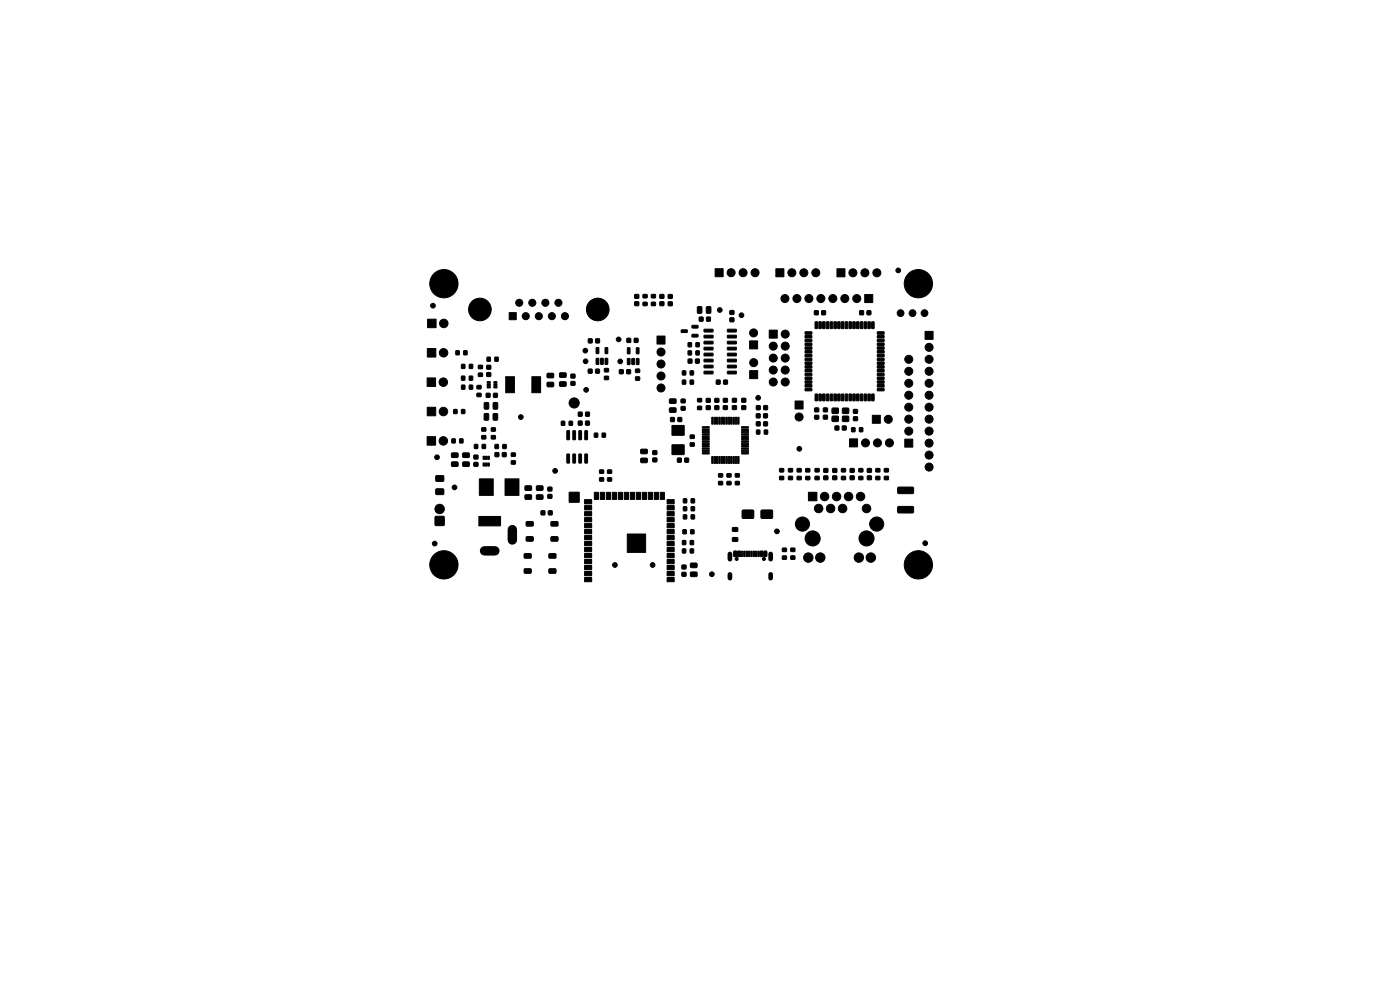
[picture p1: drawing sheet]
<svg xmlns="http://www.w3.org/2000/svg" width="297mm" height="210mm" viewBox="0 0 297 210" stroke-linecap="round" stroke-linejoin="round" font-family="sans-serif">
<g fill="#000" stroke="#000" stroke-width=".21">
<path d="M151.7 57h1.7v1.7h-1.7zM164.6 57h1.7v1.7h-1.7zM177.6 57h1.6v1.7h-1.6zM90.7 73.9h1.8v1.8h-1.8zM90.7 67.7h1.8v1.8h-1.8zM96.7 74.4h.7v.8h-.7zM97.9 77.3h.7v.8h-.7zM98.4 74.4h.7v.8h-.7zM99.6 77.3h.7v.8h-.7zM101.5 77.5h.8v.7h-.8zM101.5 79.2h.8v.6h-.8zM103.3 75.8h.7v.8h-.7z"/>
<path d="M103.3 79.1h.8v.7h-.8zM103.3 77.5h.8v.8h-.8zM105 75.8h.7v.8h-.7zM108 66.3h1.5v1.5h-1.5zM124.8 78.3h.8v.8h-.8zM124.8 71.9h.8v.8h-.8zM126.5 76l.5 .1v1.2l-.5-.1zM126.5 73.8h.5v1.2l-.5-.1zM126.4 78.3h.7v.8h-.7zM126.4 71.9h.7v.8h-.7zM127.4 76l.6 .1-.1 1.2-.5-.1zM128.2 78.2h.9v.7h-.9z"/>
<path d="M128.4 76l.5 .1v1.2l-.5-.1zM128.4 73.8h.5v1.2l-.5-.1zM131.4 78.4h.8v.9h-.8zM133 71.8h.8v.8h-.8zM133.1 76.1h.6l-.1 1.2h-.5zM133.1 73.8h.6l-.1 1.3-.5-.1zM133 78.4h.7v.9h-.7zM134.1 76.1h.5l-.1 1.2h-.5zM134.6 71.8h.7v.8h-.7zM134.7 64h.8v.8h-.8zM134.7 62.5h.8v.8h-.8zM134.8 78.3h.9v.7h-.9z"/>
<path d="M135 76.1h.6l-.1 1.2h-.5zM135 73.8h.6l-.1 1.3-.5-.1zM136.4 62.5h.9v.7h-.9zM136.4 64.1h.9v.7h-.9zM138.2 62.5h.8v.7h-.8zM138.2 64.1h.8v.7h-.8zM139.4 71.3h1.7v1.7h-1.7zM140 62.5h.8v.8h-.8zM140 64h.8v.8h-.8zM141.8 64.1h.8v.7h-.8zM141.8 62.5h.8v.8h-.8zM144.8 78.7h.7v.8h-.7z"/>
<path d="M144.5 70h1.2l.1 .5h-1.2zM146 76.2h.8v.8h-.8zM146 72.7h.7v.8h-.7zM146.4 78.7h.7v.8h-.7zM146 74.4h.7v.9h-.7zM147.6 76.2h.7v.8h-.7zM147.6 72.7h.7v.8h-.7zM146.8 70.9h1.2l.1 .5-1.2 .1zM146.8 69h1.2l.1 .5-1.2 .1zM147.6 74.4h.7v.9h-.7zM148 65.1l.7-.1 .2 .2v1l-.1 .3h-.6l-.3-.2zM148.4 67.3h.7v.8h-.7z"/>
<path d="M149.4 69.9l1.8-.1 .1 .5-1.9 .1zM149.4 71.1h1.8l.1 .5-1.9 .1zM149.4 72.4h1.8l.1 .5-1.9 .1zM149.4 73.7h1.8l.1 .4-1.9 .1zM149.4 75l1.8-.1 .1 .5-1.9 .1zM149.4 76.2h1.8l.1 .5-1.9 .1zM149.4 77.5h1.8l.1 .5h-1.9zM149.4 78.8l1.8-.1 .1 .5-1.9 .1zM149.9 67.3h.8v.8h-.8zM149.9 65.1l.7-.1 .2 .2v1l-.1 .3h-.6l-.3-.2zM154.3 78.8l1.8-.1 .1 .5-1.8 .1zM154.3 77.5h1.8l.1 .5h-1.8z"/>
<path d="M154.3 76.2h1.8l.1 .5-1.8 .1zM154.3 75l1.8-.1 .1 .5-1.8 .1zM154.3 73.7h1.8l.1 .4-1.8 .1zM154.3 72.4h1.8l.1 .5-1.8 .1zM154.3 71.1h1.8l.1 .5-1.8 .1zM154.3 69.9l1.8-.1 .1 .5-1.8 .1zM154.9 67.5h.8v.7h-.8zM154.9 65.9h.8v.8h-.8zM159 72.3h1.7v1.7h-1.7zM159 78.6h1.7v1.7h-1.7zM163.2 70h1.7v1.7h-1.7zM170.8 70.4h1.4v.4l-1.3 .1z"/>
<path d="M170.8 71.2h1.4v.4l-1.3 .1zM170.8 72h1.4v.4l-1.3 .1zM170.8 72.8h1.4v.4l-1.3 .1zM170.8 73.6h1.4v.4l-1.3 .1zM170.8 74.4h1.4v.4l-1.3 .1zM170.8 75.2h1.4v.4l-1.3 .1zM170.8 76h1.4v.4l-1.3 .1zM170.8 76.8h1.4v.4l-1.3 .1zM170.8 77.6h1.4v.4l-1.3 .1zM170.8 78.4h1.4v.4l-1.3 .1zM170.8 79.2h1.4v.4l-1.3 .1zM172.8 65.9h.8v.8h-.8z"/>
<path d="M172.9 68.3h.5v1.4l-.5-.1zM173.7 68.3h.5v1.4l-.5-.1zM174.3 65.9h.8v.8h-.8zM174.5 68.3h.5v1.4l-.5-.1zM175.3 68.3h.5v1.4l-.5-.1zM176.1 68.3h.5v1.4l-.5-.1zM176.9 68.3h.5v1.4l-.5-.1zM177.7 68.3h.5v1.4l-.5-.1zM178.5 68.3h.5v1.4l-.5-.1zM179.3 68.3h.5v1.4l-.5-.1zM180.1 68.3h.5v1.4l-.5-.1zM180.9 68.3h.5v1.4l-.5-.1z"/>
<path d="M181.7 68.3h.5v1.4l-.5-.1zM182.4 65.9h.8v.8h-.8zM182.5 68.3h.5v1.4l-.5-.1zM183.3 68.3h.5v1.4l-.5-.1zM183.4 62.5h1.8v1.7h-1.8zM184 65.9h.7v.8h-.7zM184.1 68.3h.5v1.4l-.5-.1zM184.9 68.3h.5v1.4l-.5-.1zM186.1 79.2h1.4l.1 .4-1.4 .1zM186.1 78.4h1.4l.1 .4-1.4 .1zM186.1 77.6h1.4l.1 .4-1.4 .1zM186.1 76.8h1.4l.1 .4-1.4 .1z"/>
<path d="M186.1 76h1.4l.1 .4-1.4 .1zM186.1 75.2h1.4l.1 .4-1.4 .1zM186.1 74.4h1.4l.1 .4-1.4 .1zM186.1 73.6h1.4l.1 .4-1.4 .1zM186.1 72.8h1.4l.1 .4-1.4 .1zM186.1 72h1.4l.1 .4-1.4 .1zM186.1 71.2h1.4l.1 .4-1.4 .1zM186.1 70.4h1.4l.1 .4-1.4 .1zM196.3 70.3h1.6v1.7h-1.6zM90.6 80.2h1.8v1.8h-1.8zM90.6 92.6h1.8v1.8h-1.8zM90.6 86.4h1.8v1.8h-1.8z"/>
<path d="M95.8 98h1.3l.1 .2v.6l-.2 .2-1.1-.1-.1-.2zM95.8 96.1h1.3l.1 .2v.6l-.2 .2-1.1-.1-.1-.2zM95.9 93.1h.7v.8h-.7zM96.3 86.9h.6v.8h-.6zM97.5 93.1h.7v.8h-.7zM98.2 98h1.2l.2 .2v.6l-.3 .2-1-.1-.2-.2zM98.2 96.1h1.2l.2 .2v.6l-.3 .2-1-.1-.2-.2zM97.9 79.8h.7v.8h-.7zM97.9 86.9h.7v.8h-.7zM97.9 81.7h.7v.8h-.7zM99.6 79.8h.6v.8h-.6zM99.6 81.7h.7v.8h-.7z"/>
<path d="M100.6 98.1h.8v.8h-.8zM100.6 96.6h.8v.7h-.8zM100.7 94.3h.6v.8h-.6zM101.2 81.8h.8v.7h-.8zM101.2 83.4h.8v.7h-.8zM102.2 92.4h.8v.7h-.8zM102.2 90.8h.8v.6h-.8zM102.5 98.2l.3 .1v.6l-.3-.1zM102.5 96.8h.3v.6h-.3zM102.3 94.3h.7v.8h-.7zM103 98.2l.3 .1v.6l-.3-.1zM103 96.8h.3v.6h-.3z"/>
<path d="M103.5 98.2l.3 .1v.6l-.3-.1zM103.5 96.8h.3v.6h-.3zM102.8 87.8l.6-.1 .3 .2v1l-.2 .2-.6 .1-.2-.2zM102.8 85.4h.7l.2 .1v1.1l-.2 .2h-.6l-.2-.1zM103.2 83.5h.7v.8h-.7zM103.4 81h.6v.2l-.6 .1zM103.4 81.5h.6v.2l-.6 .1zM103.4 82h.6v.2l-.6 .1zM104.2 92.4h.9v.7h-.9zM104.2 90.8h.9v.6h-.9zM105 96h.8v.8h-.8zM104.8 82h.6v.2l-.6 .1z"/>
<path d="M104.8 81.5h.6v.2l-.6 .1zM104.8 81h.6v.2l-.6 .1zM104.7 83.5h.8v.8h-.8zM104.7 87.8l.6-.1 .3 .2v1l-.2 .2-.6 .1-.2-.2zM104.7 85.4h.7l.2 .1v1.1l-.2 .2h-.6l-.2-.1zM105 94.3h.7v.8h-.7zM106.6 96h.8v.8h-.8zM107.3 79.9h1.8v3.4h-1.8zM106.7 94.3h.7v.8h-.7zM108.5 96.1h.8v.7h-.8zM108.5 97.8h.8v.6h-.8zM112.8 79.9h1.9v3.4h-1.9z"/>
<path d="M116.1 81.1h1.2l.2 .2v.6l-.3 .2-1-.1-.2-.2zM116.1 79.2h1.2l.2 .2v.6l-.3 .2-1-.1-.2-.2zM118.8 81h1.2l.1 .2v.6l-.2 .2-1.1-.1-.1-.2zM118.8 79.1h1.2l.1 .2v.6l-.2 .2-1.1-.1-.1-.2zM119.1 89.4h.7v.8h-.7zM120.3 91.4h.5l-.1 1.9-.4-.1zM120.3 96.3l.5 .1-.1 1.8h-.4zM121.1 80.9h.9v.8h-.9zM121.1 79.4h.9v.8h-.9zM120.8 89.4h.6v.8h-.6zM121.6 91.4h.5l-.1 1.9-.5-.1zM121.6 96.3l.5 .1-.1 1.8h-.5z"/>
<path d="M122.7 89.4h.8v.8h-.8zM122.8 91.4h.6l-.1 1.9-.5-.1zM122.8 96.3l.6 .1-.1 1.8h-.5zM122.7 87.5h.8v.8h-.8zM124.2 89.4h.8v.8h-.8zM124.1 91.4h.5v1.9l-.5-.1zM124.1 96.3l.5 .1v1.8h-.5zM124.3 87.5h.7v.8h-.7zM126.1 91.9h.7v.8h-.7zM127.8 91.9h.6v.8h-.6zM127.2 99.7h.8v.7h-.8zM128.2 79.8h.9v.7h-.9z"/>
<path d="M128.9 99.7h.8v.7h-.8zM134.8 80h.9v.6h-.9zM136 97.2h1.2l.2 .2-.1 .6-.2 .2-1-.1-.2-.2zM136 95.3h1.2l.2 .2-.1 .6-.2 .2-1-.1-.2-.2zM138.5 97.2h.8v.7h-.8zM138.5 95.6h.8v.8h-.8zM142.1 86.6l1.2-.1 .1 .2v.6l-.2 .2h-1.1l-.1-.3zM142.1 84.7l1.2-.1 .1 .2v.6l-.2 .2h-1.1l-.1-.3zM142.6 94.4h2.5v2h-2.5zM142.6 90.3h2.5v2h-2.5zM142.3 88.6h.7v.8h-.7zM143.7 97.2h.8v.8h-.8z"/>
<path d="M143.8 88.6h.8v.8h-.8zM144.8 80.6h.7v.9h-.7zM144.5 84.7h.8v.7h-.8zM144.5 86.3h.8v.7h-.8zM145.3 97.2h.8v.8h-.8zM146.4 80.6h.7v.9h-.7zM146.4 93.9h.9v.7h-.9zM146.4 92.3h.9v.7h-.9zM148 86.2h.8v.7h-.8zM148 84.5h.8v.7h-.8zM149.8 86.1h.9v.8h-.9zM149.8 84.5h.9v.8h-.9z"/>
<path d="M149 90.5h1.4l.1 .2-1.4 .1zM149 91h1.4l.1 .2-1.4 .1zM149 91.5h1.4l.1 .2-1.4 .1zM149 92h1.4l.1 .2-1.4 .1zM149 92.5h1.4l.1 .2-1.4 .1zM149 93h1.4l.1 .2-1.4 .1zM149 93.5h1.4l.1 .2-1.4 .1zM149 94h1.4l.1 .2-1.4 .1zM149 94.5h1.4l.1 .2-1.4 .1zM149 95h1.4l.1 .2-1.4 .1zM149 95.5h1.4l.1 .2-1.4 .1zM149 96h1.4l.1 .2-1.4 .1z"/>
<path d="M151 88.5l.3 .1-.1 1.4-.2-.1zM151 96.9h.3l-.1 1.4-.2-.1zM151.5 88.5l.3 .1-.1 1.4-.2-.1zM151.5 96.9h.3l-.1 1.4-.2-.1zM151.7 86.1h.8v.8h-.8zM151.7 84.5h.8v.8h-.8zM152 88.5l.3 .1-.1 1.4-.2-.1zM152 96.9h.3l-.1 1.4-.2-.1zM152.5 88.5l.3 .1-.1 1.4-.2-.1zM152.5 96.9h.3l-.1 1.4-.2-.1zM152 80.7h.7v.8h-.7zM153 88.5l.3 .1-.1 1.4-.2-.1z"/>
<path d="M153 96.9h.3l-.1 1.4-.2-.1zM153.5 86.1h.8v.7h-.8zM153.5 84.5h.8v.8h-.8zM153.5 88.5l.3 .1-.1 1.4-.2-.1zM153.5 96.9h.3l-.1 1.4-.2-.1zM154 88.5l.3 .1-.1 1.4-.2-.1zM154 96.9h.3l-.1 1.4-.2-.1zM153.5 80.7h.8v.8h-.8zM154.5 88.5l.3 .1-.1 1.4-.2-.1zM154.5 96.9h.3l-.1 1.4-.2-.1zM155 88.5l.3 .1-.1 1.4-.2-.1zM155 96.9h.3l-.1 1.4-.2-.1z"/>
<path d="M155.4 86.1h.8v.7h-.8zM155.4 84.5h.8v.8h-.8zM155.5 88.5l.3 .1-.1 1.4-.2-.1zM155.5 96.9h.3l-.1 1.4-.2-.1zM156 88.5l.3 .1-.1 1.4-.2-.1zM156 96.9h.3l-.1 1.4-.2-.1zM156.5 88.5l.3 .1-.1 1.4-.2-.1zM156.5 96.9h.3l-.1 1.4-.2-.1zM157.4 86.1h.8v.7h-.8zM157.4 84.5h.8v.8h-.8zM157.3 96h1.4l.1 .2-1.4 .1zM157.3 95.5h1.4l.1 .2-1.4 .1z"/>
<path d="M157.3 95h1.4l.1 .2-1.4 .1zM157.3 94.5h1.4l.1 .2-1.4 .1zM157.3 94h1.4l.1 .2-1.4 .1zM157.3 93.5h1.4l.1 .2-1.4 .1zM157.3 93h1.4l.1 .2-1.4 .1zM157.3 92.5h1.4l.1 .2-1.4 .1zM157.3 92h1.4l.1 .2-1.4 .1zM157.3 91.5h1.4l.1 .2-1.4 .1zM157.3 91h1.4l.1 .2-1.4 .1zM157.3 90.5h1.4l.1 .2-1.4 .1zM160.5 87.8h.7v.8h-.7zM160.5 89.5h.7v.8h-.7z"/>
<path d="M160.5 86.1h.7v.8h-.7zM160.5 91.2h.7v.9h-.7zM162 87.8h.8v.8h-.8zM162 89.5h.8v.8h-.8zM162 86.1h.8v.8h-.8zM162.1 91.2h.7v.9h-.7zM168.7 85.1h1.7v1.7h-1.7zM169.1 99.4h.9v.7h-.9zM170.8 80h1.4v.4l-1.3 .1zM170.8 80.8h1.4v.4l-1.3 .1zM170.8 81.6h1.4v.4l-1.3 .1zM170.8 82.4h1.4v.4l-1.3 .1z"/>
<path d="M170.9 99.4h.9v.7h-.9zM172.9 83.6h.5v1.4h-.5zM172.8 86.6h.9v.7h-.9zM172.8 88.1h.9v.8h-.9zM172.9 99.4h.9v.7h-.9zM173.7 83.6h.5v1.4h-.5zM174.5 83.6h.5v1.4h-.5zM175.3 83.6h.5v1.4h-.5zM174.7 86.6h.8v.7h-.8zM174.7 88.1h.8v.8h-.8zM174.8 99.4h.8v.8h-.8zM176.1 83.6h.5v1.4h-.5z"/>
<path d="M176.9 83.6h.5v1.4h-.5zM177.2 90.4h.7v.8h-.7zM176.7 99.4h.8v.8h-.8zM177.7 83.6h.5v1.4h-.5zM176.6 86.6h1.2v1.1h-1.2zM176.6 88.3h1.2v1.1h-1.2zM178.5 83.6h.5v1.4h-.5zM178.7 90.4h.8v.8h-.8zM179.3 83.6h.5v1.4h-.5zM178.8 86.6h1.2v1.1h-1.2zM178.8 88.3h1.2v1.1h-1.2zM180.1 83.6h.5v1.4h-.5z"/>
<path d="M180.7 90.7h.7v.9h-.7zM180.9 83.6h.5v1.4h-.5zM181.7 83.6h.5v1.4h-.5zM181.1 86.9h.8v.8h-.8zM181.1 88.4h.8v.8h-.8zM180.2 93.1h1.7v1.7h-1.7zM182.3 90.7h.7v.9h-.7zM182.5 83.6h.5v1.4h-.5zM182.2 99.4h.8v.7h-.8zM183.3 83.6h.5v1.4h-.5zM184.1 83.6h.5v1.4h-.5zM184.9 83.6h.5v1.4h-.5z"/>
<path d="M186.1 82.4h1.4l.1 .4-1.4 .1zM186.1 81.6h1.4l.1 .4-1.4 .1zM186.1 80.8h1.4l.1 .4-1.4 .1zM186.1 80h1.4l.1 .4-1.4 .1zM185.1 88.1h1.7v1.7h-1.7zM191.9 93.2h1.7v1.7h-1.7zM92.3 109.6h1.9v1.8h-1.9zM92.5 103.7h1.5l.2 .2-.1 .9-.2 .1h-1.3l-.2-.2zM92.5 100.9h1.5l.2 .2-.1 .9-.2 .1h-1.3l-.2-.2zM101.6 109.6h4.6v2h-4.6zM101.7 101.6h2.9v3.5h-2.9zM107.1 101.6h3v3.5h-3z"/>
<path d="M111.2 117.5l1.4-.1 .1 .3v.6l-.2 .1h-1.2l-.1-.2zM111.7 110.7l1.3-.1 .1 .3v.6l-.2 .1h-1.1l-.2-.2zM111.7 113.9l1.3-.1 .1 .3v.6l-.2 .1h-1.1l-.2-.2zM111.4 103.1h1.2l.2 .2v.6l-.3 .1h-1l-.2-.2zM111.4 105h1.2l.2 .2v.6l-.3 .1h-1l-.2-.2zM114.8 108.4h.8v.8h-.8zM113.8 103.1h1.3l.1 .2v.6l-.2 .1h-1.1l-.1-.2zM113.8 105h1.3l.1 .2v.6l-.2 .1h-1.1l-.1-.2zM116.4 108.4h.7v.8h-.7zM116.5 117.5l1.3-.1 .2 .3v.6l-.3 .1h-1.1l-.2-.2zM116.9 110.7l1.3-.1 .2 .3v.6l-.3 .1h-1.1l-.2-.2zM116.9 113.9l1.3-.1 .2 .3v.6l-.3 .1h-1.1l-.2-.2z"/>
<path d="M116.2 103.4h.9v.7h-.9zM116.2 104.9h.9v.8h-.9zM120.8 104.4h2.1v2.1h-2.1zM124 106h1.5v.9h-1.5zM124 107.3h1.5v.9h-1.5zM124 108.5h1.5v.9h-1.5zM124 109.8h1.5v.9h-1.5zM124 111.1h1.5v.9h-1.5zM124 112.3h1.5v.9h-1.5zM124 113.6h1.5v.9h-1.5zM124 114.9h1.5v.9h-1.5zM124 116.2h1.5v.9h-1.5z"/>
<path d="M124 117.4h1.5v.9h-1.5zM124 118.7h1.5v.9h-1.5zM124 120h1.5v.9h-1.5zM126.1 104.4h.9v1.5h-.9zM127.2 101.4h.8v.6h-.8zM127.4 104.4h.9v1.5h-.9zM128.6 104.4h.9v1.5h-.9zM128.9 101.4h.8v.6h-.8zM129.9 104.4h.9v1.5h-.9zM131.2 104.4h.9v1.5h-.9zM132.4 104.4h.9v1.5h-.9zM133.7 104.4h.9v1.5h-.9z"/>
<path d="M135 104.4h.9v1.5h-.9zM133.1 113.3h3.9v3.9h-3.9zM136.2 104.4h.9v1.5h-.9zM137.5 104.4h.9v1.5h-.9zM138.8 104.4h.9v1.5h-.9zM140.1 104.4h.9v1.5h-.9zM141.5 106h1.5v.9h-1.5zM141.5 120h1.5v.9h-1.5zM141.5 118.7h1.5v.9h-1.5zM141.5 117.4h1.5v.9h-1.5zM141.5 116.2h1.5v.9h-1.5zM141.5 114.9h1.5v.9h-1.5z"/>
<path d="M141.5 113.6h1.5v.9h-1.5zM141.5 112.3h1.5v.9h-1.5zM141.5 111.1h1.5v.9h-1.5zM141.5 109.8h1.5v.9h-1.5zM141.5 108.5h1.5v.9h-1.5zM141.5 107.3h1.5v.9h-1.5zM145 107.5h.7v.8h-.7zM145 105.8h.7v.9h-.7zM144.8 116.5h.7v.8h-.7zM144.8 114.7h.7v.8h-.7zM144.9 112.4h.7v.8h-.7zM145 109.2h.7v.9h-.7z"/>
<path d="M146.6 107.5h.7v.8h-.7zM146.6 105.8h.7v.9h-.7zM146.4 116.5h.7v.8h-.7zM146.4 114.7h.7v.8h-.7zM146.5 112.4h.7v.8h-.7zM146.6 109.2h.7v.9h-.7zM152.5 102.1h.8v.7h-.8zM152.5 100.5h.8v.7h-.8zM154.2 102.1h.9v.7h-.9zM154.2 100.5h.9v.7h-.9zM155.7 117h.6l-.1 1.1-.5-.1zM156 102.1h.8v.7h-.8z"/>
<path d="M156 100.5h.8v.7h-.8zM155.4 111.9h1l.1 .7-.2 .2-.8-.1-.2-.2zM155.4 114.1l1-.1 .1 .7-.2 .2h-.8l-.2-.2zM156.5 117h.6l-.1 1.1-.5-.1zM157.3 116.9l.3 .1-.1 1.1-.2-.1zM157.8 116.9l.3 .1-.1 1.1-.2-.1zM158.3 116.9l.3 .1-.1 1.1-.2-.1zM158.8 116.9l.3 .1-.1 1.1-.2-.1zM159.3 116.9l.3 .1-.1 1.1-.2-.1zM159.8 116.9l.3 .1-.1 1.1-.2-.1zM157.5 108.3h2.3v1.6h-2.3zM160.3 116.9l.3 .1-.1 1.1-.2-.1z"/>
<path d="M160.8 116.9l.3 .1-.1 1.1-.2-.1zM161.3 117h.6l-.1 1.1-.5-.1zM162.1 117h.6l-.1 1.1-.5-.1zM161.5 108.3h2.3v1.6h-2.3zM165.4 101.1h.8v.6h-.8zM165.4 99.4h.8v.7h-.8zM166 117.9h.8v.7h-.8zM166 116.3h.8v.7h-.8zM167.3 101.1h.8v.6h-.8zM167.3 99.4h.8v.7h-.8zM167.8 117.9h.8v.7h-.8zM167.8 116.3h.8v.7h-.8z"/>
<path d="M169.1 101.1h.9v.6h-.9zM171.5 104.4h1.8v1.8h-1.8zM170.9 101.1h.9v.6h-.9zM172.9 101.1h.9v.6h-.9zM174.8 101h.8v.7h-.8zM176.7 101h.8v.7h-.8zM178.5 101.1h.9v.6h-.9zM178.5 99.4h.9v.7h-.9zM180.4 101h.8v.7h-.8zM180.4 99.4h.8v.8h-.8zM182.2 101.1h.8v.6h-.8zM184 101h.8v.7h-.8z"/>
<path d="M184 99.4h.8v.8h-.8zM185.8 101.1h.8v.6h-.8zM185.8 99.4h.8v.7h-.8zM187.6 101.1h.9v.6h-.9zM187.6 99.4h.9v.7h-.9zM190.5 107.5l3.2-.1 .1 .3v1l-.2 .1h-3l-.2-.2zM190.5 103.4l3.2-.1 .1 .3v1l-.2 .1h-3l-.2-.2zM111.2 120.7l1.4-.1 .1 .3v.6l-.2 .1h-1.2l-.1-.2zM116.5 120.7l1.3-.1 .2 .3v.6l-.3 .1h-1.1l-.2-.2zM124 121.2h1.5v.9h-1.5zM124 122.5h1.5v.9h-1.5zM141.5 122.5h1.5v.9h-1.5z"/>
<path d="M141.5 121.2h1.5v.9h-1.5zM144.7 121.4h.8v.8h-.8zM144.7 119.9h.8v.8h-.8zM146.5 121.4l1.2-.1 .2 .3v.6l-.3 .1h-1l-.2-.2zM146.5 119.5l1.2-.1 .2 .3v.6l-.3 .1h-1l-.2-.2z"/>
<circle cx="92.6" cy="58.6" r=".4"/>
<circle cx="94.2" cy="57.9" r=".4"/>
<circle cx="95.8" cy="58.6" r=".4"/>
<circle cx="155.1" cy="57.8" r=".85"/>
<circle cx="157.6" cy="57.8" r=".85"/>
<circle cx="160.2" cy="57.8" r=".85"/>
<circle cx="168" cy="57.9" r=".85"/>
<circle cx="170.5" cy="57.9" r=".85"/>
<circle cx="173.1" cy="57.9" r=".85"/>
<circle cx="180.9" cy="57.9" r=".85"/>
<circle cx="183.5" cy="57.9" r=".85"/>
<circle cx="186" cy="57.9" r=".85"/>
<circle cx="190.6" cy="57.4" r=".5"/>
<circle cx="193.2" cy="58.6" r=".4"/>
<circle cx="194.8" cy="57.9" r=".4"/>
<circle cx="196.4" cy="58.6" r=".4"/>
<circle cx="91.9" cy="64.8" r=".5"/>
<circle cx="91.9" cy="60.2" r=".4"/>
<circle cx="92.6" cy="61.8" r=".4"/>
<circle cx="94.1" cy="74.8" r=".9"/>
<circle cx="94.1" cy="68.6" r=".9"/>
<circle cx="94.2" cy="60.2" r="3"/>
<circle cx="94.2" cy="62.4" r=".4"/>
<circle cx="95.8" cy="61.8" r=".4"/>
<circle cx="96.4" cy="60.2" r=".4"/>
<circle cx="101.8" cy="65.6" r="2.4"/>
<circle cx="110.2" cy="64.2" r=".75"/>
<circle cx="111.5" cy="67.1" r=".75"/>
<circle cx="112.9" cy="64.2" r=".75"/>
<circle cx="114.3" cy="67.1" r=".75"/>
<circle cx="115.7" cy="64.2" r=".75"/>
<circle cx="117.1" cy="67.1" r=".75"/>
<circle cx="118.5" cy="64.2" r=".75"/>
<circle cx="119.9" cy="67.1" r=".75"/>
<circle cx="124.2" cy="74.4" r=".5"/>
<circle cx="124.2" cy="76.6" r=".5"/>
<circle cx="126.8" cy="65.6" r="2.4"/>
<circle cx="131.2" cy="72" r=".5"/>
<circle cx="131.6" cy="76.7" r=".5"/>
<circle cx="140.2" cy="79.8" r=".85"/>
<circle cx="140.2" cy="77.2" r=".85"/>
<circle cx="140.2" cy="74.7" r=".85"/>
<circle cx="152.7" cy="65.8" r=".5"/>
<circle cx="157.3" cy="66.9" r=".5"/>
<circle cx="159.9" cy="70.6" r=".85"/>
<circle cx="159.9" cy="76.9" r=".85"/>
<circle cx="164" cy="73.4" r=".85"/>
<circle cx="164" cy="76" r=".85"/>
<circle cx="164" cy="78.5" r=".85"/>
<circle cx="166.5" cy="63.3" r=".85"/>
<circle cx="166.6" cy="76" r=".85"/>
<circle cx="166.6" cy="78.5" r=".85"/>
<circle cx="166.6" cy="70.9" r=".85"/>
<circle cx="166.6" cy="73.4" r=".85"/>
<circle cx="169.1" cy="63.3" r=".85"/>
<circle cx="171.6" cy="63.3" r=".85"/>
<circle cx="174.1" cy="63.3" r=".85"/>
<circle cx="176.7" cy="63.3" r=".85"/>
<circle cx="179.2" cy="63.3" r=".85"/>
<circle cx="181.8" cy="63.3" r=".85"/>
<circle cx="191" cy="66.4" r=".72"/>
<circle cx="192.6" cy="60.2" r=".4"/>
<circle cx="192.8" cy="76.2" r=".85"/>
<circle cx="192.8" cy="78.8" r=".85"/>
<circle cx="193.2" cy="61.8" r=".4"/>
<circle cx="193.6" cy="66.4" r=".72"/>
<circle cx="194.8" cy="60.2" r="3"/>
<circle cx="194.8" cy="62.4" r=".4"/>
<circle cx="196.1" cy="66.4" r=".72"/>
<circle cx="196.4" cy="61.8" r=".4"/>
<circle cx="197.1" cy="60.2" r=".4"/>
<circle cx="197.1" cy="78.8" r=".85"/>
<circle cx="197.1" cy="76.2" r=".85"/>
<circle cx="197.1" cy="73.7" r=".85"/>
<circle cx="92.7" cy="97" r=".5"/>
<circle cx="94" cy="93.5" r=".9"/>
<circle cx="94" cy="81.1" r=".9"/>
<circle cx="94.1" cy="87.3" r=".9"/>
<circle cx="110.5" cy="88.5" r=".5"/>
<circle cx="117.8" cy="99.9" r=".5"/>
<circle cx="121.8" cy="85.5" r="1.08"/>
<circle cx="124.3" cy="82.7" r=".5"/>
<circle cx="140.2" cy="82.3" r=".85"/>
<circle cx="160.8" cy="84.4" r=".5"/>
<circle cx="164" cy="81" r=".85"/>
<circle cx="166.6" cy="81" r=".85"/>
<circle cx="169.5" cy="88.5" r=".85"/>
<circle cx="169.6" cy="95.2" r=".5"/>
<circle cx="183.6" cy="93.9" r=".85"/>
<circle cx="186.2" cy="93.9" r=".85"/>
<circle cx="188.5" cy="88.9" r=".85"/>
<circle cx="188.7" cy="93.9" r=".85"/>
<circle cx="192.8" cy="88.9" r=".85"/>
<circle cx="192.8" cy="83.8" r=".85"/>
<circle cx="192.8" cy="81.3" r=".85"/>
<circle cx="192.8" cy="91.5" r=".85"/>
<circle cx="192.8" cy="86.4" r=".85"/>
<circle cx="197.1" cy="81.3" r=".85"/>
<circle cx="197.1" cy="99.1" r=".85"/>
<circle cx="197.1" cy="83.8" r=".85"/>
<circle cx="197.1" cy="86.4" r=".85"/>
<circle cx="197.1" cy="88.9" r=".85"/>
<circle cx="197.1" cy="96.5" r=".85"/>
<circle cx="197.1" cy="91.5" r=".85"/>
<circle cx="197.1" cy="94" r=".85"/>
<circle cx="91.9" cy="119.8" r=".4"/>
<circle cx="92.2" cy="115.3" r=".5"/>
<circle cx="92.6" cy="118.2" r=".4"/>
<circle cx="93.3" cy="108" r="1"/>
<circle cx="94.2" cy="119.8" r="3"/>
<circle cx="94.2" cy="117.6" r=".4"/>
<circle cx="95.8" cy="118.2" r=".4"/>
<circle cx="96.4" cy="119.8" r=".4"/>
<circle cx="96.4" cy="103.4" r=".5"/>
<circle cx="130.4" cy="119.9" r=".5"/>
<circle cx="133.6" cy="115.9" r=".3"/>
<circle cx="133.6" cy="114.5" r=".3"/>
<circle cx="134.3" cy="116.6" r=".3"/>
<circle cx="134.3" cy="113.8" r=".3"/>
<circle cx="134.3" cy="115.2" r=".3"/>
<circle cx="135" cy="115.9" r=".3"/>
<circle cx="135" cy="114.5" r=".3"/>
<circle cx="135.7" cy="116.6" r=".3"/>
<circle cx="135.7" cy="113.8" r=".3"/>
<circle cx="135.7" cy="115.2" r=".3"/>
<circle cx="136.4" cy="115.9" r=".3"/>
<circle cx="136.4" cy="114.5" r=".3"/>
<circle cx="138.4" cy="119.9" r=".5"/>
<circle cx="156.3" cy="118.6" r=".33"/>
<circle cx="162.1" cy="118.6" r=".32"/>
<circle cx="164.8" cy="112.7" r=".5"/>
<circle cx="170.2" cy="111.2" r="1.5"/>
<circle cx="171.5" cy="118.3" r="1"/>
<circle cx="172.4" cy="114.2" r="1.6"/>
<circle cx="173.7" cy="107.9" r=".9"/>
<circle cx="174" cy="118.3" r="1"/>
<circle cx="174.9" cy="105.3" r=".9"/>
<circle cx="176.2" cy="107.9" r=".9"/>
<circle cx="177.5" cy="105.3" r=".9"/>
<circle cx="178.7" cy="107.9" r=".9"/>
<circle cx="180" cy="105.3" r=".9"/>
<circle cx="182.2" cy="118.3" r="1"/>
<circle cx="182.6" cy="105.3" r=".9"/>
<circle cx="183.8" cy="107.9" r=".9"/>
<circle cx="183.8" cy="114.2" r="1.6"/>
<circle cx="184.7" cy="118.3" r="1"/>
<circle cx="186" cy="111.2" r="1.5"/>
<circle cx="192.6" cy="119.8" r=".4"/>
<circle cx="193.2" cy="118.2" r=".4"/>
<circle cx="194.8" cy="119.8" r="3"/>
<circle cx="194.8" cy="117.6" r=".4"/>
<circle cx="196.3" cy="115.2" r=".5"/>
<circle cx="196.4" cy="118.2" r=".4"/>
<circle cx="197.1" cy="119.8" r=".4"/>
<circle cx="92.6" cy="121.4" r=".4"/>
<circle cx="94.2" cy="122.1" r=".4"/>
<circle cx="95.8" cy="121.4" r=".4"/>
<circle cx="151" cy="121.8" r=".5"/>
<circle cx="193.2" cy="121.4" r=".4"/>
<circle cx="194.8" cy="122.1" r=".4"/>
<circle cx="196.4" cy="121.4" r=".4"/>
</g>
<path d="M154.8 117.5v1.1M163.5 117.5v1.1M154.8 121.8v.8M163.5 121.8v.8" fill="none" stroke="#000" stroke-width="1"/>
<path d="M102.8 116.9h2.2M108.7 112.4v2.2" fill="none" stroke="#000" stroke-width="2"/>
</svg>
